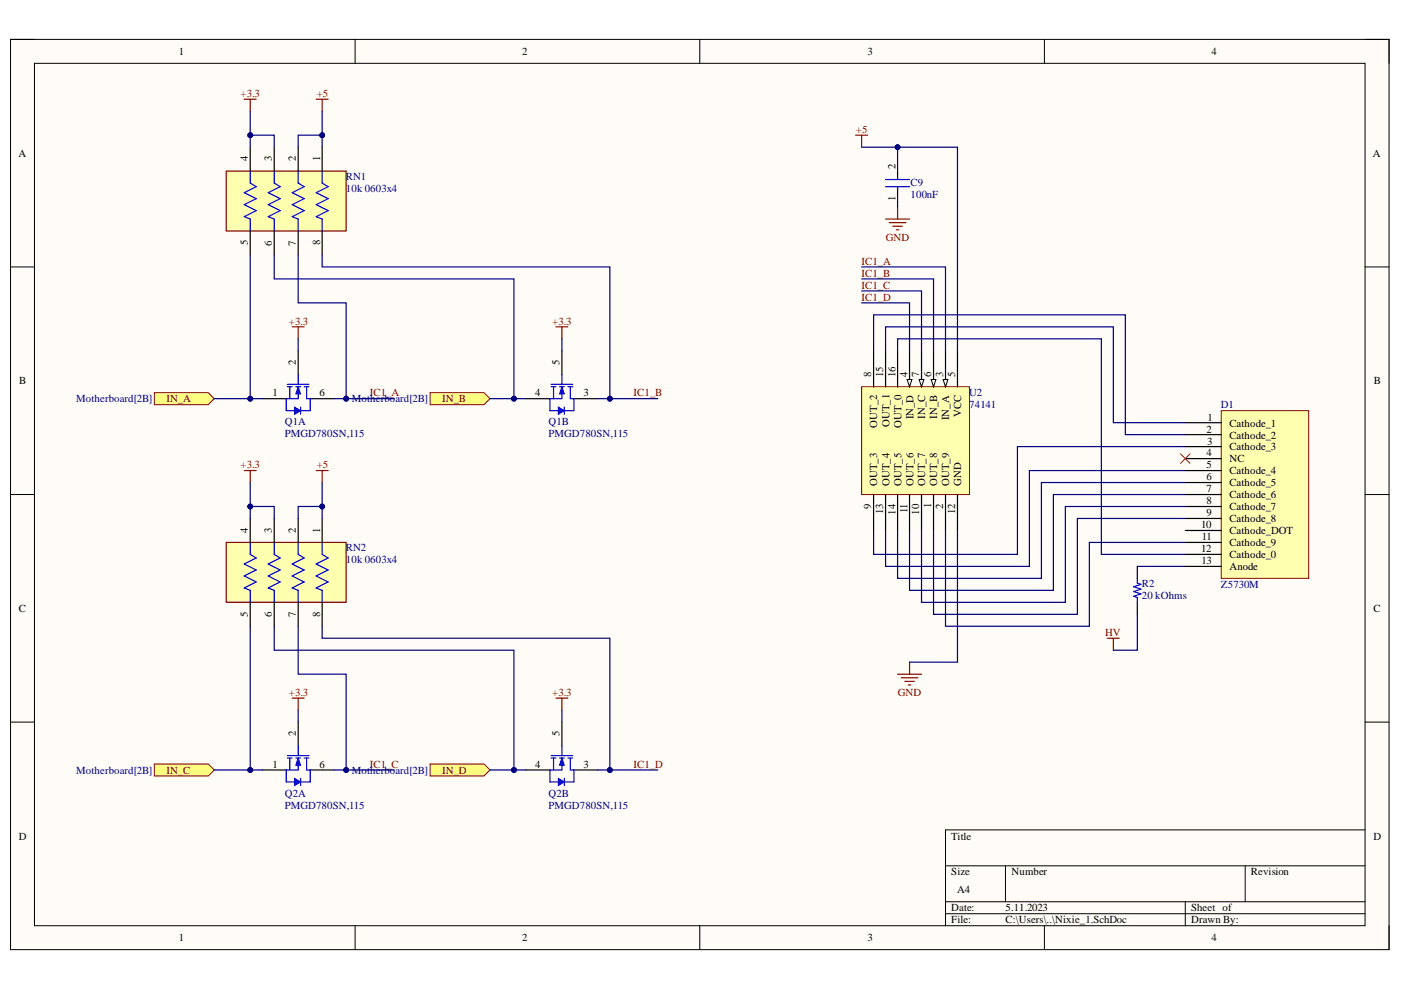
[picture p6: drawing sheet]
<svg xmlns="http://www.w3.org/2000/svg" width="297mm" height="210mm" viewBox="0 0 297 210" stroke-linecap="round" stroke-linejoin="round" font-family="sans-serif">
<defs><g id="words">
<g font-size="2.3">
<text x="37.9" y="11.7">1</text>
<text x="110.7" y="11.7">2</text>
<text x="183.9" y="11.7">3</text>
<text x="256.8" y="11.7">4</text>
<text x="3.9" y="33.3">A</text>
<text x="52.5" y="34.2" transform="rotate(-90 52.5 34.2)">4</text>
<text x="57.6" y="34.2" transform="rotate(-90 57.6 34.2)">3</text>
<text x="62.7" y="34.2" transform="rotate(-90 62.7 34.2)">2</text>
<text x="67.8" y="34.2" transform="rotate(-90 67.8 34.2)">1</text>
<text x="189.8" y="35.8" transform="rotate(-90 189.8 35.8)">2</text>
<text x="291.1" y="33.3">A</text>
<text x="189.8" y="42.5" transform="rotate(-90 189.8 42.5)">1</text>
<text x="52.5" y="52" transform="rotate(-90 52.5 52)">5</text>
<text x="57.6" y="52.1" transform="rotate(-90 57.6 52.1)">6</text>
<text x="62.7" y="52.1" transform="rotate(-90 62.7 52.1)">7</text>
<text x="67.8" y="52" transform="rotate(-90 67.8 52)">8</text>
<text x="62.7" y="77.4" transform="rotate(-90 62.7 77.4)">2</text>
<text x="118.6" y="77.4" transform="rotate(-90 118.6 77.4)">5</text>
<text x="4.1" y="81.5">B</text>
<text x="184.7" y="80" transform="rotate(-90 184.7 80)">8</text>
<text x="187.2" y="80" transform="rotate(-90 187.2 80)">15</text>
<text x="189.8" y="80" transform="rotate(-90 189.8 80)">16</text>
<text x="192.4" y="80" transform="rotate(-90 192.4 80)">4</text>
<text x="194.9" y="80" transform="rotate(-90 194.9 80)">7</text>
<text x="197.5" y="80" transform="rotate(-90 197.5 80)">6</text>
<text x="200" y="80" transform="rotate(-90 200 80)">3</text>
<text x="202.5" y="80" transform="rotate(-90 202.5 80)">5</text>
<text x="291.3" y="81.5">B</text>
<text x="57.8" y="84">1</text>
<text x="67.8" y="84">6</text>
<text x="113.4" y="84">4</text>
<text x="123.7" y="84">3</text>
<text x="193.6" y="88.9" transform="rotate(-90 193.6 88.9)">IN_D</text>
<text x="196.2" y="88.8" transform="rotate(-90 196.2 88.8)">IN_C</text>
<text x="198.7" y="88.8" transform="rotate(-90 198.7 88.8)">IN_B</text>
<text x="201.3" y="89" transform="rotate(-90 201.3 89)">IN_A</text>
<text x="203.8" y="88.4" transform="rotate(-90 203.8 88.4)">VCC</text>
<text x="256" y="89.2">1</text>
<text x="185.9" y="90.7" transform="rotate(-90 185.9 90.7)">OUT_2</text>
<text x="188.6" y="90.5" transform="rotate(-90 188.6 90.5)">OUT_1</text>
<text x="191.1" y="90.7" transform="rotate(-90 191.1 90.7)">OUT_0</text>
<text x="255.8" y="91.7">2</text>
<text x="255.9" y="94.2">3</text>
<text x="260.6" y="90.4">Cathode_1</text>
<text x="260.6" y="93">Cathode_2</text>
<text x="260.6" y="95.5">Cathode_3</text>
<text x="255.8" y="96.8">4</text>
<text x="255.8" y="99.3">5</text>
<text x="255.8" y="101.9">6</text>
<text x="260.6" y="98.1">NC</text>
<text x="260.6" y="100.6">Cathode_4</text>
<text x="184.7" y="107.9" transform="rotate(-90 184.7 107.9)">9</text>
<text x="185.9" y="103" transform="rotate(-90 185.9 103)">OUT_3</text>
<text x="188.6" y="103" transform="rotate(-90 188.6 103)">OUT_4</text>
<text x="191.1" y="103" transform="rotate(-90 191.1 103)">OUT_5</text>
<text x="193.6" y="103" transform="rotate(-90 193.6 103)">OUT_6</text>
<text x="196.2" y="103" transform="rotate(-90 196.2 103)">OUT_7</text>
<text x="197.5" y="107.8" transform="rotate(-90 197.5 107.8)">1</text>
<text x="198.7" y="103" transform="rotate(-90 198.7 103)">OUT_8</text>
<text x="200" y="107.9" transform="rotate(-90 200 107.9)">2</text>
<text x="201.3" y="103" transform="rotate(-90 201.3 103)">OUT_9</text>
<text x="203.8" y="103" transform="rotate(-90 203.8 103)">GND</text>
<text x="255.8" y="104.4">7</text>
<text x="255.8" y="106.9">8</text>
<text x="260.6" y="103.1">Cathode_5</text>
<text x="260.6" y="105.7">Cathode_6</text>
<text x="52.5" y="113" transform="rotate(-90 52.5 113)">4</text>
<text x="57.6" y="113" transform="rotate(-90 57.6 113)">3</text>
<text x="62.7" y="113" transform="rotate(-90 62.7 113)">2</text>
<text x="67.8" y="113" transform="rotate(-90 67.8 113)">1</text>
<text x="187.2" y="109" transform="rotate(-90 187.2 109)">13</text>
<text x="189.8" y="109.1" transform="rotate(-90 189.8 109.1)">14</text>
<text x="192.4" y="108.9" transform="rotate(-90 192.4 108.9)">11</text>
<text x="194.9" y="109.1" transform="rotate(-90 194.9 109.1)">10</text>
<text x="202.5" y="109" transform="rotate(-90 202.5 109)">12</text>
<text x="254.6" y="112">10</text>
<text x="255.8" y="109.5">9</text>
<text x="260.6" y="108.2">Cathode_7</text>
<text x="260.6" y="110.7">Cathode_8</text>
<text x="260.6" y="113.3">Cathode_DOT</text>
<text x="254.6" y="117.1">12</text>
<text x="254.7" y="119.6">13</text>
<text x="254.8" y="114.5">11</text>
<text x="260.6" y="115.8">Cathode_9</text>
<text x="260.6" y="118.3">Cathode_0</text>
<text x="260.6" y="120.9">Anode</text>
<text x="4" y="129.7">C</text>
<text x="52.5" y="130.8" transform="rotate(-90 52.5 130.8)">5</text>
<text x="57.6" y="130.8" transform="rotate(-90 57.6 130.8)">6</text>
<text x="62.7" y="130.8" transform="rotate(-90 62.7 130.8)">7</text>
<text x="67.8" y="130.8" transform="rotate(-90 67.8 130.8)">8</text>
<text x="291.2" y="129.7">C</text>
<text x="62.7" y="156.1" transform="rotate(-90 62.7 156.1)">2</text>
<text x="118.6" y="156.1" transform="rotate(-90 118.6 156.1)">5</text>
<text x="57.8" y="162.8">1</text>
<text x="67.8" y="162.8">6</text>
<text x="113.4" y="162.8">4</text>
<text x="123.7" y="162.8">3</text>
<text x="4" y="178">D</text>
<text x="201.7" y="178">Title</text>
<text x="291.2" y="178">D</text>
<text x="201.7" y="185.6">Size</text>
<text x="214.5" y="185.6">Number</text>
<text x="265.2" y="185.6">Revision</text>
<text x="203" y="189.4">A4</text>
<text x="201.7" y="193.2">Date:</text>
<text x="201.7" y="195.8">File:</text>
<text x="213.2" y="193.2">5.11.2023</text>
<text x="213.2" y="195.8">C:\Users\..\Nixie_1.SchDoc</text>
<text x="252.5" y="193.2">Sheet of</text>
<text x="252.5" y="195.8">Drawn By:</text>
<text x="37.9" y="199.6">1</text>
<text x="110.7" y="199.6">2</text>
<text x="183.9" y="199.6">3</text>
<text x="256.8" y="199.6">4</text>
</g>
<g font-size="2.3" fill="#800000">
<text x="51" y="20.5">+3.3</text>
<text x="67.2" y="20.5">+5</text>
<text x="181.5" y="28.1">+5</text>
<text x="187.8" y="51.1">GND</text>
<text x="182.6" y="56.1">IC1_A</text>
<text x="182.6" y="58.7">IC1_B</text>
<text x="182.6" y="61.2">IC1_C</text>
<text x="182.6" y="63.7">IC1_D</text>
<text x="61.2" y="68.8">+3.3</text>
<text x="117.1" y="68.8">+3.3</text>
<text x="35.3" y="85.3">IN_A</text>
<text x="78.4" y="84">IC1_A</text>
<text x="93.7" y="85.3">IN_B</text>
<text x="134.3" y="84">IC1_B</text>
<text x="51" y="99.3">+3.3</text>
<text x="67.2" y="99.3">+5</text>
<text x="234.3" y="134.8">HV</text>
<text x="61.2" y="147.5">+3.3</text>
<text x="117.1" y="147.5">+3.3</text>
<text x="190.3" y="147.5">GND</text>
<text x="35.3" y="164.1">IN_C</text>
<text x="78.4" y="162.8">IC1_C</text>
<text x="93.7" y="164.1">IN_D</text>
<text x="134.3" y="162.8">IC1_D</text>
</g>
<g font-size="2.3" fill="#000080">
<text x="73.3" y="38.1">RN1</text>
<text x="73.3" y="40.7">10k 0603x4</text>
<text x="193.1" y="39.4">C9</text>
<text x="193.1" y="41.9">100nF</text>
<text x="16.2" y="85.3">Motherboard[2B]</text>
<text x="74.6" y="85.3">Motherboard[2B]</text>
<text x="205.5" y="84">U2</text>
<text x="205.5" y="86.6">74141</text>
<text x="258.9" y="86.6">D1</text>
<text x="60.4" y="90.2">Q1A</text>
<text x="60.4" y="92.7">PMGD780SN,115</text>
<text x="116.3" y="90.2">Q1B</text>
<text x="116.3" y="92.7">PMGD780SN,115</text>
<text x="73.3" y="116.8">RN2</text>
<text x="73.3" y="119.4">10k 0603x4</text>
<text x="242.1" y="124.4">R2</text>
<text x="258.9" y="124.7">Z5730M</text>
<text x="242.1" y="127">20 kOhms</text>
<text x="16.2" y="164.1">Motherboard[2B]</text>
<text x="74.6" y="164.1">Motherboard[2B]</text>
<text x="60.4" y="168.9">Q2A</text>
<text x="60.4" y="171.4">PMGD780SN,115</text>
<text x="116.3" y="168.9">Q2B</text>
<text x="116.3" y="171.4">PMGD780SN,115</text>
</g>
</g></defs>
<path d="M2.2 8.4h292.3v192.9h-292.3z" fill-rule="evenodd" fill="#fffcf8"/>
<path d="M2.2 8.4h292.3v192.9h-292.3z" fill="none" stroke="#000" stroke-width=".21"/>
<path d="M7.3 13.4h282.1v182.9h-282.1z" fill-rule="evenodd" fill="#fffcf8"/>
<g fill="none" stroke="#000" stroke-width=".21">
<path d="M2.2 8.3h5.1M7.3 13.4h282.1v182.9h-282.1zM75.3 8.3v5.1M148.4 8.3v5.1M221.4 8.4v5M289.4 8.4h5.1v5M2.2 56.6h5.1M289.4 56.6h5.1M2.2 104.9h5.1M289.4 104.9h5.1M2.2 153.1h5.1M289.4 153.1h5.1"/>
<path d="M289.4 176h-88.9v20.3M75.3 196.3v5M148.4 196.3v5M200.5 183.6h88.9M200.5 191.2h88.9M200.5 193.7h88.9M213.2 183.6v7.6M221.4 196.3v5M251.3 191.2v5.1M264 183.6v7.6M294.5 196.3v5"/>
</g>
<path d="M182.7 82h22.9v22.9h-22.9z" fill-rule="evenodd" fill="#ffffb0"/>
<path d="M182.7 82h22.9v22.9h-22.9z" fill="none" stroke="#800000" stroke-width=".21"/>
<path d="M200.5 74.4v7.6M203 74.4v7.6" fill="none" stroke="#000" stroke-width=".25"/>
<path d="M200 80.5h1l-.5 1.5z" fill="#f8fcff"/>
<path d="M200 80.5h1l-.5 1.5z" fill="none" stroke="#000" stroke-width=".21"/>
<path d="M197.9 74.4v7.6" fill="none" stroke="#000" stroke-width=".25"/>
<path d="M197.4 80.5h1l-.5 1.5z" fill="#f8fcff"/>
<path d="M197.4 80.5h1l-.5 1.5z" fill="none" stroke="#000" stroke-width=".21"/>
<path d="M195.4 74.4v7.6" fill="none" stroke="#000" stroke-width=".25"/>
<path d="M194.9 80.5h1l-.5 1.5z" fill="#f8fcff"/>
<path d="M194.9 80.5h1l-.5 1.5z" fill="none" stroke="#000" stroke-width=".21"/>
<path d="M192.8 74.4v7.6" fill="none" stroke="#000" stroke-width=".25"/>
<path d="M192.3 80.5h1l-.5 1.5z" fill="#f8fcff"/>
<path d="M192.3 80.5h1l-.5 1.5z" fill="none" stroke="#000" stroke-width=".21"/>
<path d="M185.2 74.4v7.6M187.8 74.4v7.6M190.3 74.4v7.6M185.2 104.9v7.6M187.8 104.9v7.6M190.3 104.9v7.6M192.8 104.9v7.6M195.4 104.9v7.6M197.9 104.9v7.6M200.5 104.9v7.6M203 104.9v7.6" fill="none" stroke="#000" stroke-width=".25"/>
<path d="M258.9 87.1h18.6v35.5h-18.6z" fill-rule="evenodd" fill="#ffffb0"/>
<path d="M258.9 87.1h18.6v35.5h-18.6z" fill="none" stroke="#800000" stroke-width=".21"/>
<g fill="none" stroke="#000" stroke-width=".25">
<path d="M63.2 74.4v5.1M55.6 84.5h5.1M65.8 84.5h5M251.3 89.6h7.6M251.3 92.2h7.6M251.3 94.7h7.6M251.3 97.2h7.6M251.3 99.8h7.6M251.3 102.3h7.6M251.3 104.9h7.6M251.3 107.4h7.6M251.3 109.9h7.6"/>
<path d="M251.3 112.5h7.6M251.3 115h7.6M251.3 117.5h7.6M251.3 120.1h7.6"/>
</g>
<path d="M250.3 96.2l2 2.1M252.3 96.2l-2 2.1" fill="none" stroke="#f00" stroke-width=".21"/>
<path d="M181.4 28.7h2.5M182.7 28.7v2.5M234.8 135.3h2.5M236 135.3v2.6M190.3 142.9h5.1M191.1 143.7h3.5M191.8 144.5h2.1M192.6 145.2h.5M192.8 140.4v2.5" fill="none" stroke="#800000" stroke-width=".25"/>
<path d="M63.2 79.5v2M60.9 81.5h4.6M60.9 82h1.1M61.4 82v2.5M62.7 82h1M63.2 82v2.5h-2.5v2.6h1.8M64.5 82h1M65 82v2.5h.8v2.6h-2.1" fill="none" stroke="#00f" stroke-width=".25"/>
<path d="M62.5 86.3l1.2 .8-1.2 .7z" fill="#00f"/>
<path d="M62.5 86.3l1.2 .8-1.2 .7z" fill="none" stroke="#00f" stroke-width=".21"/>
<path d="M63.7 86.3v1.5" fill="none" stroke="#00f" stroke-width=".25"/>
<path d="M63.2 82l.5 1.5h-1z" fill="#00f"/>
<path d="M63.2 82l.5 1.5h-1z" fill="none" stroke="#00f" stroke-width=".21"/>
<path d="M119.1 74.4v5.1M111.5 84.5h5.1M121.7 84.5h5.1" fill="none" stroke="#000" stroke-width=".25"/>
<path d="M119.1 79.5v2M116.8 81.5h4.6M116.8 82h1.1M117.4 82v2.5M118.6 82h1M119.1 82v2.5h-2.5v2.6h1.8M120.4 82h1M120.9 82v2.5h.8v2.6h-2.1" fill="none" stroke="#00f" stroke-width=".25"/>
<path d="M118.4 86.3l1.2 .8-1.2 .7z" fill="#00f"/>
<path d="M118.4 86.3l1.2 .8-1.2 .7z" fill="none" stroke="#00f" stroke-width=".21"/>
<path d="M119.6 86.3v1.5" fill="none" stroke="#00f" stroke-width=".25"/>
<path d="M119.1 82l.5 1.5h-1z" fill="#00f"/>
<path d="M119.1 82l.5 1.5h-1z" fill="none" stroke="#00f" stroke-width=".21"/>
<path d="M48 36.3h25.4v12.7h-25.4z" fill-rule="evenodd" fill="#ffffb0"/>
<path d="M48 36.3h25.4v12.7h-25.4z" fill="none" stroke="#800000" stroke-width=".25"/>
<path d="M53.1 36.3v2.5l1.2 .8-2.5 1.3 2.5 1.2-2.5 1.3 2.5 1.3-2.5 1.2 1.3 .5v2.6M58.1 36.3v2.5l1.3 .8-2.5 1.3 2.5 1.2-2.5 1.3 2.5 1.3-2.5 1.2 1.2 .5v2.6M63.2 36.3v2.5l1.3 .8-2.5 1.3 2.5 1.2-2.5 1.3 2.5 1.3-2.5 1.2 1.2 .5v2.6M68.3 36.3v2.5l1.3 .8-2.6 1.3 2.6 1.2-2.6 1.3 2.6 1.3-2.6 1.2 1.3 .5v2.6" fill="none" stroke="#00f" stroke-width=".25"/>
<path d="M53.1 31.2v5.1M58.1 31.2v5.1M63.2 31.2v5.1M68.3 31.2v5.1M53.1 49v5.1M58.1 49v5.1M63.2 49v5.1M68.3 49v5.1" fill="none" stroke="#000" stroke-width=".25"/>
<path d="M32.7 83.3h11.5l1.2 1.2-1.2 1.3h-11.5z" fill-rule="evenodd" fill="#ffff80"/>
<path d="M32.7 83.3h11.5l1.2 1.2-1.2 1.3h-11.5z" fill="none" stroke="#800000" stroke-width=".21"/>
<path d="M51.8 21h2.5M53.1 21v2.6M67 21h2.6M68.3 21v2.6" fill="none" stroke="#800000" stroke-width=".25"/>
<g fill="none" stroke="#000080" stroke-width=".25">
<path d="M53.1 54.1v30.4M182.7 59.1h15.2v15.3M182.7 56.6h17.8v17.8M182.7 64.2h10.1v10.2M182.7 61.7h12.7v12.7M185.2 74.4v-7.6h53.4v25.4h12.7M187.8 74.4v-5.1h48.2v20.3h15.3M190.3 74.4v-2.6h43.2v45.7h17.8M251.3 94.7h-35.6v22.8h-30.5v-5M251.3 99.8h-33v20.3h-30.5v-7.6M200.5 112.5v20.3h30.5v-17.8h20.3M203 112.5v27.9h-10.2"/>
<path d="M251.3 102.3h-30.5v20.3h-30.5v-10.1M251.3 104.9h-28v20.3h-30.5v-12.7M251.3 107.4h-25.4v20.3h-30.5v-15.2M251.3 109.9h-22.9v20.3h-30.5v-17.7M241.1 130.2v7.7h-5.1M241.1 120.1h10.2"/>
</g>
<circle cx="53.1" cy="84.5" r=".51" fill="#000080"/>
<circle cx="53.1" cy="84.5" r=".51" fill="none" stroke="#000080" stroke-width=".21"/>
<path d="M62 69.3h2.5M63.2 69.3v2.5" fill="none" stroke="#800000" stroke-width=".25"/>
<path d="M53.1 28.7h5v2.5" fill="none" stroke="#000080" stroke-width=".25"/>
<circle cx="53.1" cy="28.7" r=".51" fill="#000080"/>
<circle cx="53.1" cy="28.7" r=".51" fill="none" stroke="#000080" stroke-width=".21"/>
<path d="M68.3 28.7h-5.1v2.5" fill="none" stroke="#000080" stroke-width=".25"/>
<circle cx="68.3" cy="28.7" r=".51" fill="#000080"/>
<circle cx="68.3" cy="28.7" r=".51" fill="none" stroke="#000080" stroke-width=".21"/>
<path d="M63.2 54.1v10.1h10.2v20.3" fill="none" stroke="#000080" stroke-width=".25"/>
<circle cx="73.4" cy="84.5" r=".51" fill="#000080"/>
<circle cx="73.4" cy="84.5" r=".51" fill="none" stroke="#000080" stroke-width=".21"/>
<path d="M91.2 83.3h11.4l1.3 1.2-1.3 1.3h-11.4z" fill-rule="evenodd" fill="#ffff80"/>
<path d="M91.2 83.3h11.4l1.3 1.2-1.3 1.3h-11.4z" fill="none" stroke="#800000" stroke-width=".21"/>
<path d="M58.1 54.1v5h50.9v25.4" fill="none" stroke="#000080" stroke-width=".25"/>
<circle cx="109" cy="84.5" r=".51" fill="#000080"/>
<circle cx="109" cy="84.5" r=".51" fill="none" stroke="#000080" stroke-width=".21"/>
<path d="M117.9 69.3h2.5M119.1 69.3v2.5" fill="none" stroke="#800000" stroke-width=".25"/>
<path d="M68.3 54.1v2.5h61v27.9M63.2 71.8v2.6M119.1 71.8v2.6" fill="none" stroke="#000080" stroke-width=".25"/>
<circle cx="129.3" cy="84.5" r=".51" fill="#000080"/>
<circle cx="129.3" cy="84.5" r=".51" fill="none" stroke="#000080" stroke-width=".21"/>
<path d="M45.4 84.5h10.2" fill="none" stroke="#000080" stroke-width=".25"/>
<circle cx="53.1" cy="84.5" r=".51" fill="#000080"/>
<circle cx="53.1" cy="84.5" r=".51" fill="none" stroke="#000080" stroke-width=".21"/>
<path d="M70.8 84.5h12.8" fill="none" stroke="#000080" stroke-width=".25"/>
<circle cx="73.4" cy="84.5" r=".51" fill="#000080"/>
<circle cx="73.4" cy="84.5" r=".51" fill="none" stroke="#000080" stroke-width=".21"/>
<path d="M103.9 84.5h7.6" fill="none" stroke="#000080" stroke-width=".25"/>
<circle cx="109" cy="84.5" r=".51" fill="#000080"/>
<circle cx="109" cy="84.5" r=".51" fill="none" stroke="#000080" stroke-width=".21"/>
<path d="M126.8 84.5h12.7" fill="none" stroke="#000080" stroke-width=".25"/>
<circle cx="129.3" cy="84.5" r=".51" fill="#000080"/>
<circle cx="129.3" cy="84.5" r=".51" fill="none" stroke="#000080" stroke-width=".21"/>
<path d="M53.1 23.6v7.6" fill="none" stroke="#000080" stroke-width=".25"/>
<circle cx="53.1" cy="28.7" r=".51" fill="#000080"/>
<circle cx="53.1" cy="28.7" r=".51" fill="none" stroke="#000080" stroke-width=".21"/>
<path d="M68.3 23.6v7.6" fill="none" stroke="#000080" stroke-width=".25"/>
<circle cx="68.3" cy="28.7" r=".51" fill="#000080"/>
<circle cx="68.3" cy="28.7" r=".51" fill="none" stroke="#000080" stroke-width=".21"/>
<path d="M63.2 153.1v5.1M55.6 163.3h5.1M65.8 163.3h5" fill="none" stroke="#000" stroke-width=".25"/>
<path d="M63.2 158.2v2M60.9 160.2h4.6M60.9 160.7h1.1M61.4 160.7v2.6M62.7 160.7h1M63.2 160.7v2.6h-2.5v2.5h1.8M64.5 160.7h1M65 160.7v2.6h.8v2.5h-2.1" fill="none" stroke="#00f" stroke-width=".25"/>
<path d="M62.5 165l1.2 .8-1.2 .8z" fill="#00f"/>
<path d="M62.5 165l1.2 .8-1.2 .8z" fill="none" stroke="#00f" stroke-width=".21"/>
<path d="M63.7 165v1.6" fill="none" stroke="#00f" stroke-width=".25"/>
<path d="M63.2 160.7l.5 1.5h-1z" fill="#00f"/>
<path d="M63.2 160.7l.5 1.5h-1z" fill="none" stroke="#00f" stroke-width=".21"/>
<path d="M119.1 153.1v5.1M111.5 163.3h5.1M121.7 163.3h5.1" fill="none" stroke="#000" stroke-width=".25"/>
<path d="M119.1 158.2v2M116.8 160.2h4.6M116.8 160.7h1.1M117.4 160.7v2.6M118.6 160.7h1M119.1 160.7v2.6h-2.5v2.5h1.8M120.4 160.7h1M120.9 160.7v2.6h.8v2.5h-2.1" fill="none" stroke="#00f" stroke-width=".25"/>
<path d="M118.4 165l1.2 .8-1.2 .8z" fill="#00f"/>
<path d="M118.4 165l1.2 .8-1.2 .8z" fill="none" stroke="#00f" stroke-width=".21"/>
<path d="M119.6 165v1.6" fill="none" stroke="#00f" stroke-width=".25"/>
<path d="M119.1 160.7l.5 1.5h-1z" fill="#00f"/>
<path d="M119.1 160.7l.5 1.5h-1z" fill="none" stroke="#00f" stroke-width=".21"/>
<path d="M48 115h25.4v12.7h-25.4z" fill-rule="evenodd" fill="#ffffb0"/>
<path d="M48 115h25.4v12.7h-25.4z" fill="none" stroke="#800000" stroke-width=".25"/>
<path d="M53.1 115v2.5l1.2 .8-2.5 1.3 2.5 1.2-2.5 1.3 2.5 1.3-2.5 1.3 1.3 .5v2.5M58.1 115v2.5l1.3 .8-2.5 1.3 2.5 1.2-2.5 1.3 2.5 1.3-2.5 1.3 1.2 .5v2.5M63.2 115v2.5l1.3 .8-2.5 1.3 2.5 1.2-2.5 1.3 2.5 1.3-2.5 1.3 1.2 .5v2.5M68.3 115v2.5l1.3 .8-2.6 1.3 2.6 1.2-2.6 1.3 2.6 1.3-2.6 1.3 1.3 .5v2.5" fill="none" stroke="#00f" stroke-width=".25"/>
<path d="M53.1 109.9v5.1M58.1 109.9v5.1M63.2 109.9v5.1M68.3 109.9v5.1M53.1 127.7v5.1M58.1 127.7v5.1M63.2 127.7v5.1M68.3 127.7v5.1" fill="none" stroke="#000" stroke-width=".25"/>
<path d="M32.7 162h11.5l1.2 1.3-1.2 1.2h-11.5z" fill-rule="evenodd" fill="#ffff80"/>
<path d="M32.7 162h11.5l1.2 1.3-1.2 1.2h-11.5z" fill="none" stroke="#800000" stroke-width=".21"/>
<path d="M51.8 99.8h2.5M53.1 99.8v2.5M67 99.8h2.6M68.3 99.8v2.5" fill="none" stroke="#800000" stroke-width=".25"/>
<path d="M53.1 132.8v30.5" fill="none" stroke="#000080" stroke-width=".25"/>
<circle cx="53.1" cy="163.3" r=".51" fill="#000080"/>
<circle cx="53.1" cy="163.3" r=".51" fill="none" stroke="#000080" stroke-width=".21"/>
<path d="M62 148h2.5M63.2 148v2.6" fill="none" stroke="#800000" stroke-width=".25"/>
<path d="M53.1 107.4h5v2.5" fill="none" stroke="#000080" stroke-width=".25"/>
<circle cx="53.1" cy="107.4" r=".51" fill="#000080"/>
<circle cx="53.1" cy="107.4" r=".51" fill="none" stroke="#000080" stroke-width=".21"/>
<path d="M68.3 107.4h-5.1v2.5" fill="none" stroke="#000080" stroke-width=".25"/>
<circle cx="68.3" cy="107.4" r=".51" fill="#000080"/>
<circle cx="68.3" cy="107.4" r=".51" fill="none" stroke="#000080" stroke-width=".21"/>
<path d="M53.1 102.3v7.6" fill="none" stroke="#000080" stroke-width=".25"/>
<circle cx="53.1" cy="107.4" r=".51" fill="#000080"/>
<circle cx="53.1" cy="107.4" r=".51" fill="none" stroke="#000080" stroke-width=".21"/>
<path d="M68.3 102.3v7.6" fill="none" stroke="#000080" stroke-width=".25"/>
<circle cx="68.3" cy="107.4" r=".51" fill="#000080"/>
<circle cx="68.3" cy="107.4" r=".51" fill="none" stroke="#000080" stroke-width=".21"/>
<path d="M45.4 163.3h10.2" fill="none" stroke="#000080" stroke-width=".25"/>
<circle cx="53.1" cy="163.3" r=".51" fill="#000080"/>
<circle cx="53.1" cy="163.3" r=".51" fill="none" stroke="#000080" stroke-width=".21"/>
<path d="M70.8 163.3h12.8" fill="none" stroke="#000080" stroke-width=".25"/>
<circle cx="73.4" cy="163.3" r=".51" fill="#000080"/>
<circle cx="73.4" cy="163.3" r=".51" fill="none" stroke="#000080" stroke-width=".21"/>
<path d="M63.2 132.8v10.1h10.2v20.4" fill="none" stroke="#000080" stroke-width=".25"/>
<circle cx="73.4" cy="163.3" r=".51" fill="#000080"/>
<circle cx="73.4" cy="163.3" r=".51" fill="none" stroke="#000080" stroke-width=".21"/>
<path d="M91.2 162h11.4l1.3 1.3-1.3 1.2h-11.4z" fill-rule="evenodd" fill="#ffff80"/>
<path d="M91.2 162h11.4l1.3 1.3-1.3 1.2h-11.4z" fill="none" stroke="#800000" stroke-width=".21"/>
<path d="M103.9 163.3h7.6" fill="none" stroke="#000080" stroke-width=".25"/>
<circle cx="109" cy="163.3" r=".51" fill="#000080"/>
<circle cx="109" cy="163.3" r=".51" fill="none" stroke="#000080" stroke-width=".21"/>
<path d="M58.1 132.8v5.1h50.9v25.4" fill="none" stroke="#000080" stroke-width=".25"/>
<circle cx="109" cy="163.3" r=".51" fill="#000080"/>
<circle cx="109" cy="163.3" r=".51" fill="none" stroke="#000080" stroke-width=".21"/>
<path d="M117.9 148h2.5M119.1 148v2.6" fill="none" stroke="#800000" stroke-width=".25"/>
<path d="M63.2 150.6v2.5M119.1 150.6v2.5M126.8 163.3h12.7" fill="none" stroke="#000080" stroke-width=".25"/>
<circle cx="129.3" cy="163.3" r=".51" fill="#000080"/>
<circle cx="129.3" cy="163.3" r=".51" fill="none" stroke="#000080" stroke-width=".21"/>
<path d="M68.3 132.8v2.5h61v28" fill="none" stroke="#000080" stroke-width=".25"/>
<circle cx="129.3" cy="163.3" r=".51" fill="#000080"/>
<circle cx="129.3" cy="163.3" r=".51" fill="none" stroke="#000080" stroke-width=".21"/>
<path d="M190.3 36.3v1.5M190.3 39.6v1.8" fill="none" stroke="#000" stroke-width=".25"/>
<path d="M187.8 39.6h5M187.8 38.1h5M190.3 37.6v.2M190.3 39.6v.7" fill="none" stroke="#00f" stroke-width=".25"/>
<path d="M190.3 31.2v5.1" fill="none" stroke="#000080" stroke-width=".25"/>
<circle cx="190.3" cy="31.2" r=".51" fill="#000080"/>
<circle cx="190.3" cy="31.2" r=".51" fill="none" stroke="#000080" stroke-width=".21"/>
<path d="M182.7 31.2h20.3v43.2" fill="none" stroke="#000080" stroke-width=".25"/>
<circle cx="190.3" cy="31.2" r=".51" fill="#000080"/>
<circle cx="190.3" cy="31.2" r=".51" fill="none" stroke="#000080" stroke-width=".21"/>
<path d="M187.8 46.4h5M188.5 47.2h3.6M189.3 48h2M190 48.7h.6M190.3 43.9v2.5" fill="none" stroke="#800000" stroke-width=".25"/>
<path d="M190.3 41.4v2.5" fill="none" stroke="#000080" stroke-width=".25"/>
<path d="M241.1 120.1v2.5M241.1 127.7v2.5" fill="none" stroke="#000" stroke-width=".25"/>
<path d="M241.1 122.6v1l.8 .3-1.5 .5 1.5 .5-1.5 .5 1.5 .5-1.5 .5 .7 .3v1" fill="none" stroke="#00f" stroke-width=".25"/>
<use href="#words"/>
</svg>
